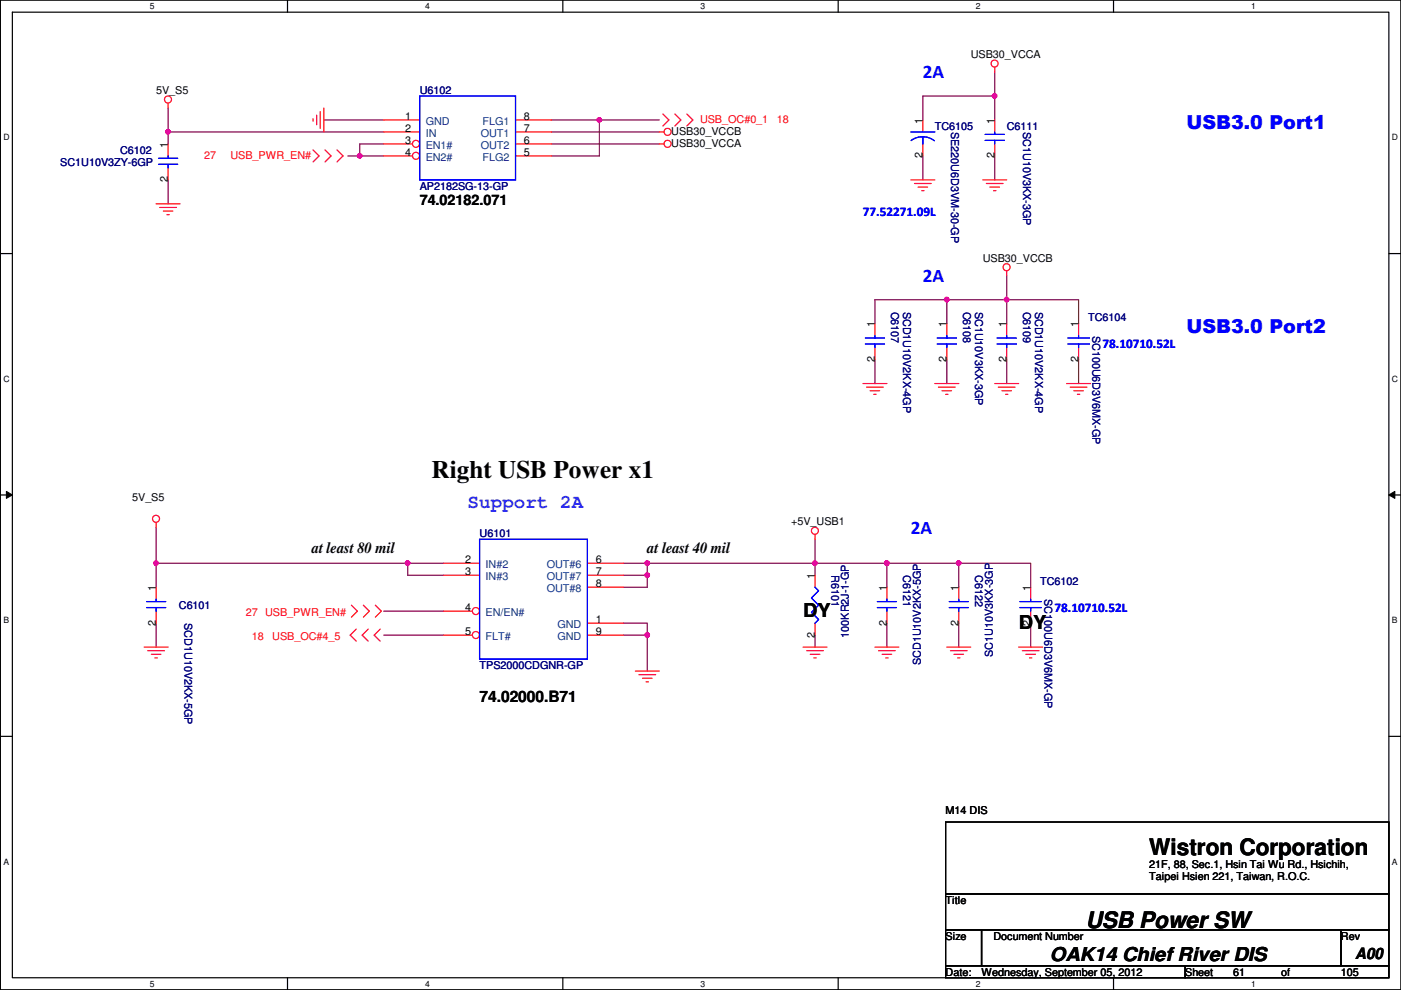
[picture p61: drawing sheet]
<svg xmlns="http://www.w3.org/2000/svg" width="297mm" height="210mm" viewBox="0 0 297 210" stroke-linecap="round" stroke-linejoin="round" font-family="sans-serif">
<defs><g id="words">
<text font-size="5.3" x="91.5" y="101.4">Right USB Power x1</text>
<g font-size="4.8">
<text x="243.7" y="181.3">Wistron Corporation</text>
<text x="230.2" y="196.8">USB Power SW</text>
</g>
<g font-size="4.1" fill="#00f">
<text x="195.7" y="16.6">2A</text>
<text x="251.5" y="27.4">USB3.0 Port1</text>
<text x="195.7" y="59.8">2A</text>
<text x="251.5" y="70.6">USB3.0 Port2</text>
<text x="193.1" y="113.1">2A</text>
</g>
<text font-size="4.1" fill="#8000ff" x="99.1" y="107.6">Support 2A</text>
<g font-size="4.1">
<text x="170.3" y="130.8">DY</text>
<text x="216" y="133.3">DY</text>
<text x="222.6" y="203.7">OAK14 Chief River DIS</text>
</g>
<g font-size="3.3">
<text x="66.1" y="117.3">at least 80 mil</text>
<text x="137.2" y="117.3">at least 40 mil</text>
<text x="101.7" y="148.9">74.02000.B71</text>
<text x="287.4" y="203.2">A00</text>
</g>
<text font-size="3" x="89" y="43.5">74.02182.071</text>
<g font-size="2.8" fill="#00f">
<text x="183" y="45.9">77.52271.09L</text>
<text x="233.8" y="73.8">78.10710.52L</text>
<text x="223.6" y="129.7">78.10710.52L</text>
</g>
<g font-size="2.3">
<text x="205.8" y="12.3">USB30_VCCA</text>
<text x="33.1" y="19.9">5V_S5</text>
<text x="85.9" y="25.4">1</text>
<text x="85.9" y="27.9">2</text>
<text x="111.1" y="27.9">7</text>
<text x="111.1" y="25.4">8</text>
<text x="142.3" y="28.5">USB30_VCCB</text>
<text x="195.6" y="26.2" transform="rotate(-90 195.6 26.2)">1</text>
<text x="210.9" y="26.2" transform="rotate(-90 210.9 26.2)">1</text>
<text x="35.6" y="31.3" transform="rotate(-90 35.6 31.3)">1</text>
<text x="85.9" y="30.5">3</text>
<text x="85.9" y="33">4</text>
<text x="111.1" y="30.5">6</text>
<text x="111.1" y="33">5</text>
<text x="142.3" y="31.1">USB30_VCCA</text>
<text x="195.6" y="33.6" transform="rotate(-90 195.6 33.6)">2</text>
<text x="210.9" y="33.6" transform="rotate(-90 210.9 33.6)">2</text>
<text x="35.6" y="38.7" transform="rotate(-90 35.6 38.7)">2</text>
<text x="208.4" y="55.5">USB30_VCCB</text>
<text x="185.5" y="69.4" transform="rotate(-90 185.5 69.4)">1</text>
<text x="200.7" y="69.4" transform="rotate(-90 200.7 69.4)">1</text>
<text x="213.4" y="69.4" transform="rotate(-90 213.4 69.4)">1</text>
<text x="228.6" y="69.4" transform="rotate(-90 228.6 69.4)">1</text>
<text x="185.5" y="76.8" transform="rotate(-90 185.5 76.8)">2</text>
<text x="200.7" y="76.8" transform="rotate(-90 200.7 76.8)">2</text>
<text x="213.4" y="76.8" transform="rotate(-90 213.4 76.8)">2</text>
<text x="228.6" y="76.8" transform="rotate(-90 228.6 76.8)">2</text>
<text x="28" y="106.3">5V_S5</text>
<text x="167.7" y="111.3">+5V_USB1</text>
<text x="98.6" y="119.4">2</text>
<text x="126.3" y="119.4">6</text>
<text x="33.1" y="125.3" transform="rotate(-90 33.1 125.3)">1</text>
<text x="98.6" y="121.9">3</text>
<text x="126.3" y="121.9">7</text>
<text x="126.3" y="124.5">8</text>
<text x="172.8" y="122.7" transform="rotate(-90 172.8 122.7)">1</text>
<text x="188" y="125.3" transform="rotate(-90 188 125.3)">1</text>
<text x="203.2" y="125.3" transform="rotate(-90 203.2 125.3)">1</text>
<text x="218.5" y="125.3" transform="rotate(-90 218.5 125.3)">1</text>
<text x="98.6" y="129.5">4</text>
<text x="33.1" y="132.6" transform="rotate(-90 33.1 132.6)">2</text>
<text x="98.6" y="134.6">5</text>
<text x="126.3" y="132.1">1</text>
<text x="126.3" y="134.6">9</text>
<text x="172.8" y="135.2" transform="rotate(-90 172.8 135.2)">2</text>
<text x="188" y="132.6" transform="rotate(-90 188 132.6)">2</text>
<text x="203.2" y="132.6" transform="rotate(-90 203.2 132.6)">2</text>
<text x="218.5" y="132.6" transform="rotate(-90 218.5 132.6)">2</text>
<text x="200.5" y="172.6">M14 DIS</text>
<text x="243.7" y="184">21F, 88, Sec.1, Hsin Tai Wu Rd., Hsichih,</text>
<text x="200.5" y="191.6">Title</text>
<text x="243.7" y="186.6">Taipei Hsien 221, Taiwan, R.O.C.</text>
<text x="200.5" y="199.2">Size</text>
<text x="210.6" y="199.2">Document Number</text>
<text x="284.3" y="199.2">Rev</text>
<text x="200.5" y="206.8">Date:</text>
<text x="208.1" y="206.8">Wednesday, September 05, 2012</text>
<text x="251.3" y="206.8">Sheet</text>
<text x="261.4" y="206.8">61</text>
<text x="271.6" y="206.8">of</text>
<text x="284.3" y="206.8">105</text>
</g>
<g font-size="2.3" fill="#000080">
<text x="89" y="19.9">U6102</text>
<text x="198.2" y="27.5">TC6105</text>
<text x="201.7" y="28" transform="rotate(90 201.7 28)">SE220U6D3VM-30-GP</text>
<text x="213.4" y="27.5">C6111</text>
<text x="216.9" y="28" transform="rotate(90 216.9 28)">SC1U10V3KX-3GP</text>
<text x="12.8" y="35.1">SC1U10V3ZY-6GP</text>
<text x="25.5" y="32.6">C6102</text>
<text x="89" y="40.2">AP2182SG-13-GP</text>
<text x="189" y="66.1" transform="rotate(90 189 66.1)">C6107</text>
<text x="191.5" y="66.1" transform="rotate(90 191.5 66.1)">SCD1U10V2KX-4GP</text>
<text x="204.2" y="66.1" transform="rotate(90 204.2 66.1)">C6108</text>
<text x="206.8" y="66.1" transform="rotate(90 206.8 66.1)">SC1U10V3KX-3GP</text>
<text x="216.9" y="66.1" transform="rotate(90 216.9 66.1)">C6109</text>
<text x="219.5" y="66.1" transform="rotate(90 219.5 66.1)">SCD1U10V2KX-4GP</text>
<text x="230.7" y="68.2">TC6104</text>
<text x="231.6" y="71.2" transform="rotate(90 231.6 71.2)">SC100U6D3V6MX-GP</text>
<text x="101.7" y="113.9">U6101</text>
<text x="176.3" y="122" transform="rotate(90 176.3 122)">R6101</text>
<text x="191.5" y="122" transform="rotate(90 191.5 122)">C6121</text>
<text x="206.8" y="122" transform="rotate(90 206.8 122)">C6122</text>
<text x="220.6" y="124">TC6102</text>
<text x="37.9" y="129.1">C6101</text>
<text x="221.5" y="127" transform="rotate(90 221.5 127)">SC100U6D3V6MX-GP</text>
<text x="39.1" y="132.1" transform="rotate(90 39.1 132.1)">SCD1U10V2KX-5GP</text>
<text x="180" y="135.2" transform="rotate(-90 180 135.2)">100KR2J-1-GP</text>
<text x="101.7" y="141.8">TPS2000CDGNR-GP</text>
<text x="195.2" y="141" transform="rotate(-90 195.2 141)">SCD1U10V2KX-5GP</text>
<text x="210.5" y="139.2" transform="rotate(-90 210.5 139.2)">SC1U10V3KX-3GP</text>
</g>
<g font-size="2.3" fill="#004080">
<text x="90.3" y="26.5">GND</text>
<text x="90.3" y="29">IN</text>
<text x="101.9" y="29">OUT1</text>
<text x="102.3" y="26.5">FLG1</text>
<text x="90.3" y="31.6">EN1#</text>
<text x="90.3" y="34.1">EN2#</text>
<text x="101.9" y="31.6">OUT2</text>
<text x="102.3" y="34.1">FLG2</text>
<text x="103" y="120.5">IN#2</text>
<text x="103" y="123">IN#3</text>
<text x="115.9" y="120.5">OUT#6</text>
<text x="115.9" y="123">OUT#7</text>
<text x="115.9" y="125.6">OUT#8</text>
<text x="103" y="130.6">EN/EN#</text>
<text x="103" y="135.7">FLT#</text>
<text x="118.2" y="133.2">GND</text>
<text x="118.2" y="135.7">GND</text>
</g>
<g font-size="2.3" fill="#f00">
<text x="148.4" y="26">USB_OC#0_1</text>
<text x="164.7" y="26">18</text>
<text x="43.3" y="33.6">27</text>
<text x="48.8" y="33.6">USB_PWR_EN#</text>
<text x="52.2" y="130.6">27 USB_PWR_EN#</text>
<text x="53.4" y="135.7">18</text>
<text x="57.7" y="135.7">USB_OC#4_5</text>
</g>
<g font-size="1.8">
<text x="31.8" y="1.9">5</text>
<text x="90.1" y="1.9">4</text>
<text x="148.5" y="1.9">3</text>
<text x="206.9" y="1.9">2</text>
<text x="265.3" y="1.9">1</text>
<text x=".7" y="29.8">D</text>
<text x="295.1" y="29.8">D</text>
<text x=".7" y="80.9">C</text>
<text x="295.1" y="80.9">C</text>
<text x=".7" y="132.1">B</text>
<text x="295.1" y="132.1">B</text>
<text x=".7" y="183.3">A</text>
<text x="295.1" y="183.3">A</text>
<text x="31.8" y="209.2">5</text>
<text x="90.1" y="209.2">4</text>
<text x="148.5" y="209.2">3</text>
<text x="206.9" y="209.2">2</text>
<text x="265.3" y="209.2">1</text>
</g>
</g></defs>
<path d="M.1 0h296.9v209.8h-296.9zM2.6 2.6h291.9v204.7h-291.9z" fill="none" stroke="#000" stroke-width=".25"/>
<g fill="#fff">
<path d="M31.8 .3h1v2h-1z"/>
<path d="M31.8 207.6h1v1.9h-1z"/>
</g>
<path d="M61 0v2.6M61 207.3v2.5" fill="none" stroke="#000" stroke-width=".25"/>
<g fill="#fff">
<path d="M90.1 .3h1v2h-1z"/>
<path d="M90.1 207.6h1v1.9h-1z"/>
</g>
<path d="M119.3 0v2.6M119.3 207.3v2.5" fill="none" stroke="#000" stroke-width=".25"/>
<g fill="#fff">
<path d="M148.5 .3h1v2h-1z"/>
<path d="M148.5 207.6h1v1.9h-1z"/>
</g>
<path d="M177.7 0v2.6M177.7 207.3v2.5" fill="none" stroke="#000" stroke-width=".25"/>
<g fill="#fff">
<path d="M206.9 .3h1v2h-1z"/>
<path d="M206.9 207.6h1v1.9h-1z"/>
</g>
<path d="M236.1 0v2.6M236.1 207.3v2.5" fill="none" stroke="#000" stroke-width=".25"/>
<g fill="#fff">
<path d="M265.3 .3h.9v2h-.9z"/>
<path d="M265.3 207.6h.9v1.9h-.9z"/>
<path d="M.7 28.2h1.3v1.9h-1.3z"/>
<path d="M295.1 28.2h1.3v1.9h-1.3z"/>
<path d="M.7 79.3h1.3v2h-1.3z"/>
<path d="M295.1 79.3h1.3v2h-1.3z"/>
</g>
<path d="M.1 53.8h2.5M294.5 53.8h2.5" fill="none" stroke="#000" stroke-width=".25"/>
<g fill="#fff">
<path d="M.7 130.5h1.2v2h-1.2z"/>
<path d="M295.1 130.5h1.2v2h-1.2z"/>
</g>
<path d="M.1 104.9h2.5M294.5 104.9h2.5" fill="none" stroke="#000" stroke-width=".25"/>
<path d="M1.4 104.2l1.2 .7-1.2 .8zM294.5 104.9l1.2-.7v1.5z" fill="#000"/>
<path d="M1.4 104.2l1.2 .7-1.2 .8zM294.5 104.9l1.2-.7v1.5z" fill="none" stroke="#000" stroke-width=".21"/>
<g fill="#fff">
<path d="M.7 181.7h1.2v2h-1.2z"/>
<path d="M295.1 181.7h1.2v2h-1.2z"/>
</g>
<path d="M.1 156.1h2.5M294.5 156.1h2.5" fill="none" stroke="#000" stroke-width=".25"/>
<path d="M81.4 28h-45.8v2.5" fill="none" stroke="#800040" stroke-width=".25"/>
<circle cx="35.6" cy="28" r=".49" fill="#f0f"/>
<circle cx="35.6" cy="28" r=".49" fill="none" stroke="#f0f" stroke-width=".25"/>
<path d="M35.6 22.9v5.1M35.6 38.1v5.1M73.7 33.1h2.6M76.3 30.5h5.1M116.9 25.4h10.2v7.7h-10.2M127.1 25.4h12.7" fill="none" stroke="#800040" stroke-width=".25"/>
<circle cx="127.1" cy="25.4" r=".49" fill="#f0f"/>
<circle cx="127.1" cy="25.4" r=".49" fill="none" stroke="#f0f" stroke-width=".25"/>
<path d="M68.7 25.4h12.7M76.3 33.1h5.1" fill="none" stroke="#800040" stroke-width=".25"/>
<circle cx="76.3" cy="33" r=".49" fill="#f0f"/>
<circle cx="76.3" cy="33" r=".49" fill="none" stroke="#f0f" stroke-width=".25"/>
<path d="M76.3 30.5v2.6M116.9 28h22.9M172.8 114.3v5.1M188 119.4v5.1M203.3 119.4v5.1M172.8 134.7v2.5" fill="none" stroke="#800040" stroke-width=".25"/>
<circle cx="188" cy="119.4" r=".49" fill="#f0f"/>
<circle cx="188" cy="119.4" r=".49" fill="none" stroke="#f0f" stroke-width=".25"/>
<path d="M188 119.4h-15.2v2.6M188 132.1v5.1M203.3 132.1v5.1" fill="none" stroke="#800040" stroke-width=".25"/>
<circle cx="172.8" cy="119.4" r=".49" fill="#f0f"/>
<circle cx="172.8" cy="119.4" r=".49" fill="none" stroke="#f0f" stroke-width=".25"/>
<path d="M188 119.4h15.3" fill="none" stroke="#800040" stroke-width=".25"/>
<circle cx="188" cy="119.4" r=".49" fill="#f0f"/>
<circle cx="188" cy="119.4" r=".49" fill="none" stroke="#f0f" stroke-width=".25"/>
<path d="M137.2 119.4h35.6" fill="none" stroke="#800040" stroke-width=".25"/>
<circle cx="137.2" cy="119.4" r=".49" fill="#f0f"/>
<circle cx="137.2" cy="119.4" r=".49" fill="none" stroke="#f0f" stroke-width=".25"/>
<path d="M33.1 111.8v12.7M86.4 119.4h7.7M132.2 119.4h5v2.6h-5M86.4 122h7.7" fill="none" stroke="#800040" stroke-width=".25"/>
<circle cx="86.4" cy="119.4" r=".49" fill="#f0f"/>
<circle cx="86.4" cy="119.4" r=".49" fill="none" stroke="#f0f" stroke-width=".25"/>
<path d="M33.1 119.4h53.3v2.6M33.1 132.1v5.1" fill="none" stroke="#800040" stroke-width=".25"/>
<circle cx="33.1" cy="119.4" r=".49" fill="#f0f"/>
<circle cx="33.1" cy="119.4" r=".49" fill="none" stroke="#f0f" stroke-width=".25"/>
<path d="M137.2 122v2.5h-5" fill="none" stroke="#800040" stroke-width=".25"/>
<circle cx="137.2" cy="121.9" r=".49" fill="#f0f"/>
<circle cx="137.2" cy="121.9" r=".49" fill="none" stroke="#f0f" stroke-width=".25"/>
<path d="M81.4 134.7h12.7M81.4 129.6h12.7M132.2 132.1h5v2.6" fill="none" stroke="#800040" stroke-width=".25"/>
<circle cx="137.2" cy="134.6" r=".49" fill="#f0f"/>
<circle cx="137.2" cy="134.6" r=".49" fill="none" stroke="#f0f" stroke-width=".25"/>
<path d="M210.9 15.3v5.1h-15.2M116.9 30.5h22.9M210.9 33.1v5M185.5 68.6v-5.1h15.2v5.1M185.5 76.2v5.1M200.7 63.5h12.7M200.7 76.2v5.1M213.4 76.2v5.1M132.2 134.7h5v7.6" fill="none" stroke="#800040" stroke-width=".25"/>
<circle cx="200.7" cy="63.5" r=".49" fill="#f0f"/>
<circle cx="200.7" cy="63.5" r=".49" fill="none" stroke="#f0f" stroke-width=".25"/>
<path d="M213.4 58.5v5" fill="none" stroke="#800040" stroke-width=".25"/>
<circle cx="213.4" cy="63.5" r=".49" fill="#f0f"/>
<circle cx="213.4" cy="63.5" r=".49" fill="none" stroke="#f0f" stroke-width=".25"/>
<path d="M195.7 20.4v5M210.9 20.4v5" fill="none" stroke="#800040" stroke-width=".25"/>
<circle cx="210.9" cy="20.3" r=".49" fill="#f0f"/>
<circle cx="210.9" cy="20.3" r=".49" fill="none" stroke="#f0f" stroke-width=".25"/>
<path d="M195.7 33.1v5M213.4 68.6v-5.1h15.3v5.1M228.7 76.2v5.1M203.3 119.4h15.2v5.1" fill="none" stroke="#800040" stroke-width=".25"/>
<circle cx="203.3" cy="119.4" r=".49" fill="#f0f"/>
<circle cx="203.3" cy="119.4" r=".49" fill="none" stroke="#f0f" stroke-width=".25"/>
<path d="M218.5 132.1v5.1" fill="none" stroke="#800040" stroke-width=".25"/>
<g fill="none" stroke="#f00" stroke-width=".25">
<path d="M210.9 14.3v1M35.6 21.9v1M35.6 30.5v2.6M35.6 35.6v2.5M66.4 25.2v.5M66.4 31.8l1.2 1.3-1.2 1.2M67.1 24.4v2.1M67.9 23.7v3.5M68.7 22.9v5.1M68.9 31.8l1.3 1.3-1.3 1.2M71.5 31.8l1.2 1.3-1.2 1.2M139.8 28h1"/>
<path d="M139.8 30.5h1M140.5 24.2l1.3 1.2-1.3 1.3M143.1 24.2l1.3 1.2-1.3 1.3M145.6 24.2l1.3 1.2-1.3 1.3M193.1 38.1h5.1M193.9 38.9h3.5M194.6 39.7h2.1M208.4 38.1h5M209.1 38.9h3.6M209.9 39.7h2M210.9 25.4v2.6M210.9 30.5v2.6"/>
<path d="M33.1 43.2h5.1M33.9 44h3.5M34.6 44.7h2.1M35.4 45.5h.5M195.4 40.4h.5M210.6 40.4h.6M213.4 57.4v1.1M185.5 68.6v2.6M185.5 73.7v2.5M213.4 68.6v2.6M213.4 73.7v2.5M183 81.3h5"/>
<path d="M183.7 82.1h3.6M184.5 82.8h2M185.2 83.6h.6M198.2 81.3h5.1M199 82.1h3.5M199.7 82.8h2.1M200.5 83.6h.5M210.9 81.3h5.1M211.7 82.1h3.5M212.4 82.8h2.1M213.2 83.6h.5M226.1 81.3h5.1"/>
<path d="M226.9 82.1h3.6M227.7 82.8h2M228.4 83.6h.5M33.1 110.8v1M94.1 119.4h7.6M172.8 113.3v1M30.6 137.2h5M31.3 138h3.6M32.1 138.7h2M32.8 139.5h.6M74.5 128.3l1.3 1.3-1.3 1.3M75.5 133.4l-1.3 1.3 1.3 1.2"/>
<path d="M77 128.3l1.3 1.3-1.3 1.3M78.1 133.4l-1.3 1.3 1.3 1.2M79.6 128.3l1.3 1.3-1.3 1.3M80.6 133.4l-1.3 1.3 1.3 1.2M94.1 122h7.6M124.5 132.1h7.7M170.3 137.2h5M171 138h3.6M171.8 138.7h2M172.5 139.5h.6M185.5 137.2h5.1M186.3 138h3.5"/>
<path d="M187 138.7h2.1M187.8 139.5h.5M188 124.5v2.5M188 129.6v2.5M200.7 137.2h5.1M201.5 138h3.6M202.3 138.7h2M203 139.5h.5M203.3 124.5v2.5M203.3 129.6v2.5M216 137.2h5.1M216.7 138h3.6"/>
<path d="M217.5 138.7h2M218.3 139.5h.5M218.5 124.5v2.5M218.5 129.6v2.5M134.7 142.3h5.1M135.5 143h3.5M136.2 143.8h2.1M137 144.6h.5"/>
<circle cx="210.9" cy="13.5" r=".75"/>
<circle cx="35.6" cy="21.1" r=".75"/>
<circle cx="141.5" cy="28" r=".75"/>
<circle cx="141.5" cy="30.5" r=".75"/>
<circle cx="213.4" cy="56.7" r=".75"/>
<circle cx="33.1" cy="110" r=".75"/>
<circle cx="172.8" cy="112.5" r=".75"/>
</g>
<path d="M200.5 174.3h94v15.2h-94zM200.5 189.5h94v7.6h-94zM200.5 197.1h7.6v7.7h-7.6zM208.1 197.1h76.2v7.7h-76.2zM284.3 197.1h10.2v7.7h-10.2zM200.5 204.8h50.8v2.5h-50.8zM251.3 204.8h43.2v2.5h-43.2z" fill="none" stroke="#000" stroke-width=".25"/>
<g fill="none" stroke="#00f" stroke-width=".25">
<path d="M33.6 33.6h4.1M33.6 34.8h4.1M35.6 33.1v.5M35.6 34.8v.8M208.9 28.5h4M208.9 29.8h4M210.9 28v.5M210.9 29.8v.7M183.5 71.7h4M183.5 72.9h4M185.5 71.2v.5M185.5 72.9v.8"/>
<path d="M211.4 72.9h4.1M211.4 71.7h4.1M213.4 71.2v.5M213.4 72.9v.8M186 128.8h4.1M186 127.6h4.1M188 127v.6M188 128.8v.8M201.2 127.6h4.1M201.2 128.8h4.1M203.3 127v.6M203.3 128.8v.8"/>
<path d="M216.2 128.8h4.6M216.2 127.6h4.6M218.5 127v.6M218.5 128.8v.8"/>
</g>
<circle cx="100.9" cy="129.6" r=".75" fill="#fff"/>
<g fill="none" stroke="#f00" stroke-width=".25">
<path d="M94.1 129.6h6.1"/>
<circle cx="100.9" cy="129.6" r=".75"/>
</g>
<circle cx="100.9" cy="134.6" r=".75" fill="#fff"/>
<g fill="none" stroke="#f00" stroke-width=".25">
<path d="M81.4 25.4h7.6M81.4 28h7.6M195.7 25.4v2.6M195.7 30.5v2.6M124.5 119.4h7.7M33.1 124.5v2.5M33.1 129.6v2.5M94.1 134.7h6.1M124.5 134.7h7.7M124.5 122h7.7M124.5 124.5h7.7M172.8 122v2.5"/>
<path d="M172.8 132.1v2.6"/>
<circle cx="100.9" cy="134.6" r=".75"/>
</g>
<path d="M193.1 28h5.1M193.2 29.8l1.4-.7 1.1-.1 1.5 .3 .9 .5M195.7 29v1.5M101.7 114.3h22.8v25.4h-22.8zM31.1 128.8h4M31.1 127.6h4M33.1 127v.6M33.1 128.8v.8M172.8 124.5l.8 .8-1.6 1.5 1.6 1.5-1.6 1.5 1.6 1.6-.8 .7" fill="none" stroke="#00f" stroke-width=".25"/>
<circle cx="88.2" cy="30.5" r=".75" fill="#fff"/>
<g fill="none" stroke="#f00" stroke-width=".25">
<path d="M81.4 30.5h6.1"/>
<circle cx="88.2" cy="30.5" r=".75"/>
</g>
<circle cx="88.2" cy="33" r=".75" fill="#fff"/>
<g fill="none" stroke="#f00" stroke-width=".25">
<path d="M81.4 33.1h6.1M109.3 33.1h7.6M109.3 30.5h7.6M109.3 28h7.6M109.3 25.4h7.6M200.7 68.6v2.6M200.7 73.7v2.5M228.7 68.6v2.6M228.7 73.7v2.5"/>
<circle cx="88.2" cy="33" r=".75"/>
</g>
<path d="M89 20.4h20.3v17.7h-20.3zM198.7 72.9h4.1M198.7 71.7h4.1M200.7 71.2v.5M200.7 72.9v.8M226.4 72.9h4.6M226.4 71.7h4.6M228.7 71.2v.5M228.7 72.9v.8" fill="none" stroke="#00f" stroke-width=".25"/>
<circle cx="35.6" cy="28" r=".49" fill="#f0f"/>
<circle cx="35.6" cy="28" r=".49" fill="none" stroke="#f0f" stroke-width=".25"/>
<circle cx="127.1" cy="25.4" r=".49" fill="#f0f"/>
<circle cx="127.1" cy="25.4" r=".49" fill="none" stroke="#f0f" stroke-width=".25"/>
<circle cx="76.3" cy="33" r=".49" fill="#f0f"/>
<circle cx="76.3" cy="33" r=".49" fill="none" stroke="#f0f" stroke-width=".25"/>
<circle cx="188" cy="119.4" r=".49" fill="#f0f"/>
<circle cx="188" cy="119.4" r=".49" fill="none" stroke="#f0f" stroke-width=".25"/>
<circle cx="172.8" cy="119.4" r=".49" fill="#f0f"/>
<circle cx="172.8" cy="119.4" r=".49" fill="none" stroke="#f0f" stroke-width=".25"/>
<circle cx="188" cy="119.4" r=".49" fill="#f0f"/>
<circle cx="188" cy="119.4" r=".49" fill="none" stroke="#f0f" stroke-width=".25"/>
<circle cx="137.2" cy="119.4" r=".49" fill="#f0f"/>
<circle cx="137.2" cy="119.4" r=".49" fill="none" stroke="#f0f" stroke-width=".25"/>
<circle cx="86.4" cy="119.4" r=".49" fill="#f0f"/>
<circle cx="86.4" cy="119.4" r=".49" fill="none" stroke="#f0f" stroke-width=".25"/>
<circle cx="33.1" cy="119.4" r=".49" fill="#f0f"/>
<circle cx="33.1" cy="119.4" r=".49" fill="none" stroke="#f0f" stroke-width=".25"/>
<circle cx="137.2" cy="121.9" r=".49" fill="#f0f"/>
<circle cx="137.2" cy="121.9" r=".49" fill="none" stroke="#f0f" stroke-width=".25"/>
<circle cx="137.2" cy="134.6" r=".49" fill="#f0f"/>
<circle cx="137.2" cy="134.6" r=".49" fill="none" stroke="#f0f" stroke-width=".25"/>
<circle cx="200.7" cy="63.5" r=".49" fill="#f0f"/>
<circle cx="200.7" cy="63.5" r=".49" fill="none" stroke="#f0f" stroke-width=".25"/>
<circle cx="213.4" cy="63.5" r=".49" fill="#f0f"/>
<circle cx="213.4" cy="63.5" r=".49" fill="none" stroke="#f0f" stroke-width=".25"/>
<circle cx="210.9" cy="20.3" r=".49" fill="#f0f"/>
<circle cx="210.9" cy="20.3" r=".49" fill="none" stroke="#f0f" stroke-width=".25"/>
<circle cx="203.3" cy="119.4" r=".49" fill="#f0f"/>
<circle cx="203.3" cy="119.4" r=".49" fill="none" stroke="#f0f" stroke-width=".25"/>
<use href="#words"/>
</svg>
